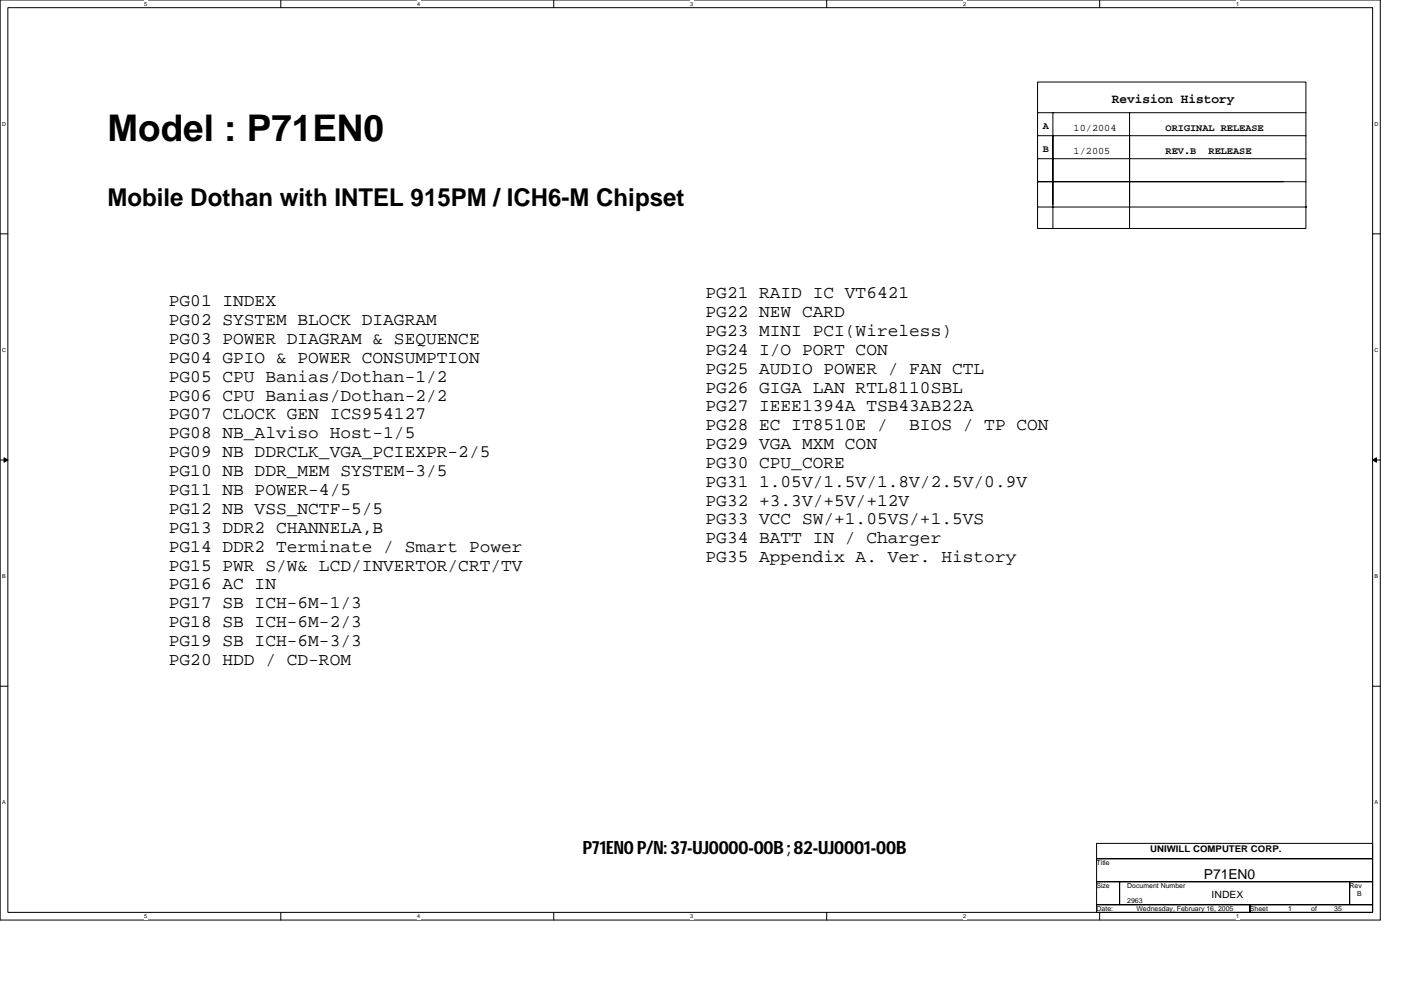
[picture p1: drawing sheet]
<svg xmlns="http://www.w3.org/2000/svg" width="297mm" height="210mm" viewBox="0 0 297 210" stroke-linecap="round" stroke-linejoin="round" font-family="sans-serif">
<defs><g id="words">
<text font-size="7.8" x="22.8" y="29.8">Model : P71EN0</text>
<text font-size="5.2" x="22.8" y="43.7">Mobile Dothan with INTEL 915PM / ICH6-M Chipset</text>
<text font-size="3.9" x="123.6" y="181.1">P71EN0 P/N: 37-UJ0000-00B ; 82-UJ0001-00B</text>
<g font-size="3.7">
<text x="35.8" y="64.9">PG01 INDEX</text>
<text x="149.6" y="63.3">PG21 RAID IC VT6421</text>
<text x="35.8" y="68.9">PG02 SYSTEM BLOCK DIAGRAM</text>
<text x="149.6" y="67.3">PG22 NEW CARD</text>
<text x="149.6" y="71.2">PG23 MINI PCI(Wireless)</text>
<text x="35.8" y="72.9">PG03 POWER DIAGRAM &amp; SEQUENCE</text>
<text x="35.8" y="76.9">PG04 GPIO &amp; POWER CONSUMPTION</text>
<text x="149.6" y="75.2">PG24 I/O PORT CON</text>
<text x="35.8" y="80.9">PG05 CPU Banias/Dothan-1/2</text>
<text x="149.6" y="79.2">PG25 AUDIO POWER / FAN CTL</text>
<text x="149.6" y="83.2">PG26 GIGA LAN RTL8110SBL</text>
<text x="35.8" y="84.9">PG06 CPU Banias/Dothan-2/2</text>
<text x="35.8" y="88.9">PG07 CLOCK GEN ICS954127</text>
<text x="149.6" y="87.2">PG27 IEEE1394A TSB43AB22A</text>
<text x="35.8" y="92.9">PG08 NB_Alviso Host-1/5</text>
<text x="149.6" y="91.2">PG28 EC IT8510E /</text>
<text x="149.6" y="95.2">PG29 VGA MXM CON</text>
<text x="192.8" y="91.2">BIOS / TP CON</text>
<text x="35.8" y="96.9">PG09 NB DDRCLK_VGA_PCIEXPR-2/5</text>
<text x="35.8" y="100.9">PG10 NB DDR_MEM SYSTEM-3/5</text>
<text x="149.6" y="99.2">PG30 CPU_CORE</text>
<text x="35.8" y="105">PG11 NB POWER-4/5</text>
<text x="149.6" y="103.2">PG31 1.05V/1.5V/1.8V/2.5V/0.9V</text>
<text x="149.6" y="107.2">PG32 +3.3V/+5V/+12V</text>
<text x="35.8" y="109">PG12 NB VSS_NCTF-5/5</text>
<text x="35.8" y="113">PG13 DDR2 CHANNELA,B</text>
<text x="149.6" y="111.2">PG33 VCC SW/+1.05VS/+1.5VS</text>
<text x="35.8" y="117">PG14 DDR2 Terminate / Smart Power</text>
<text x="149.6" y="115.2">PG34 BATT IN / Charger</text>
<text x="149.6" y="119.2">PG35 Appendix A. Ver. History</text>
<text x="35.8" y="121">PG15 PWR S/W&amp; LCD/INVERTOR/CRT/TV</text>
<text x="35.8" y="125">PG16 AC IN</text>
<text x="35.8" y="129">PG17 SB ICH-6M-1/3</text>
<text x="35.8" y="133">PG18 SB ICH-6M-2/3</text>
<text x="35.8" y="137">PG19 SB ICH-6M-3/3</text>
<text x="35.8" y="141">PG20 HDD / CD-ROM</text>
</g>
<text font-size="2.9" x="255.3" y="186.3">P71EN0</text>
<text font-size="2.8" x="235.8" y="21.8">Revision History</text>
<g font-size="2.1">
<text x="221.1" y="27.3">A</text>
<text x="227.6" y="27.8">10/2004</text>
<text x="247.1" y="27.8">ORIGINAL RELEASE</text>
<text x="221.1" y="32.2">B</text>
<text x="227.6" y="32.6">1/2005</text>
<text x="247.1" y="32.6">REV.B</text>
<text x="256.2" y="32.6">RELEASE</text>
<text x="256.9" y="190.5">INDEX</text>
</g>
<text font-size="1.9" x="243.9" y="180.6">UNIWILL COMPUTER CORP.</text>
<g font-size="1.5">
<text x="232.5" y="183.4">Title</text>
<text x="232.5" y="188.3">Size</text>
<text x="239" y="188.3">Document Number</text>
<text x="239" y="191.5">2963</text>
<text x="286.1" y="188.3">Rev</text>
<text x="287.8" y="189.9">B</text>
<text x="232.5" y="193.1">Date:</text>
<text x="241" y="193.1">Wednesday, February 16, 2005</text>
<text x="265" y="193.1">Sheet</text>
<text x="273.1" y="193.1">1</text>
<text x="278" y="193.1">of</text>
<text x="282.9" y="193.1">35</text>
</g>
<g font-size="1.2">
<text x="30.6" y="1.2">5</text>
<text x="88.5" y="1.2">4</text>
<text x="146.3" y="1.2">3</text>
<text x="204.2" y="1.2">2</text>
<text x="262.1" y="1.2">1</text>
<text x=".4" y="26.7">D</text>
<text x="291.4" y="26.7">D</text>
<text x=".4" y="74.6">C</text>
<text x="291.4" y="74.6">C</text>
<text x=".4" y="122.6">B</text>
<text x="291.4" y="122.6">B</text>
<text x=".4" y="170.5">A</text>
<text x="291.4" y="170.5">A</text>
<text x="30.6" y="194.7">5</text>
<text x="88.5" y="194.7">4</text>
<text x="146.3" y="194.7">3</text>
<text x="204.2" y="194.7">2</text>
<text x="262.1" y="194.7">1</text>
</g>
</g></defs>
<path d="M0 0h292.6v195.1h-292.6zM1.7 1.6h289.3v191.8h-289.3z" fill="none" stroke="#000" stroke-width=".21"/>
<g fill="#fff">
<path d="M30.6 .2h.6v1.3h-.6z"/>
<path d="M30.6 193.6h.6v1.3h-.6z"/>
</g>
<path d="M59.5 0v1.6M59.5 193.4v1.7" fill="none" stroke="#000" stroke-width=".21"/>
<g fill="#fff">
<path d="M88.5 .2h.6v1.3h-.6z"/>
<path d="M88.5 193.6h.6v1.3h-.6z"/>
</g>
<path d="M117.4 0v1.6M117.4 193.4v1.7" fill="none" stroke="#000" stroke-width=".21"/>
<g fill="#fff">
<path d="M146.3 .2h.7v1.3h-.7z"/>
<path d="M146.3 193.6h.7v1.3h-.7z"/>
</g>
<path d="M175.3 0v1.6M175.3 193.4v1.7" fill="none" stroke="#000" stroke-width=".21"/>
<g fill="#fff">
<path d="M204.2 .2h.7v1.3h-.7z"/>
<path d="M204.2 193.6h.7v1.3h-.7z"/>
</g>
<path d="M233.1 0v1.6M233.1 193.4v1.7" fill="none" stroke="#000" stroke-width=".21"/>
<g fill="#fff">
<path d="M262.1 .2h.6v1.3h-.6z"/>
<path d="M262.1 193.6h.6v1.3h-.6z"/>
<path d="M.4 25.6h.9v1.3h-.9z"/>
<path d="M291.4 25.6h.9v1.3h-.9z"/>
<path d="M.4 73.6h.9v1.3h-.9z"/>
<path d="M291.4 73.6h.9v1.3h-.9z"/>
</g>
<path d="M0 49.6h1.7M291 49.6h1.6" fill="none" stroke="#000" stroke-width=".21"/>
<g fill="#fff">
<path d="M.4 121.5h.8v1.3h-.8z"/>
<path d="M291.4 121.5h.8v1.3h-.8z"/>
</g>
<path d="M0 97.5h1.7M291 97.5h1.6" fill="none" stroke="#000" stroke-width=".21"/>
<path d="M.9 97.1l.8 .4-.8 .5zM291 97.5l.8-.4v.9z" fill="#000" stroke="#000" stroke-width=".21"/>
<g fill="#fff">
<path d="M.4 169.5h.8v1.3h-.8z"/>
<path d="M291.4 169.5h.8v1.3h-.8z"/>
</g>
<g fill="none" stroke="#000" stroke-width=".21">
<path d="M220 17.4h56.9v31h-56.9zM220 38.5h56.9M220 28.8h56.9M220 33.6h56.9M220 23.9h56.9M223.2 23.9v24.4M239.5 23.9v24.4M220 43.9h57M0 145.5h1.7M291 145.5h1.6M232.5 178.8h58.5v3.3h-58.5zM232.5 182.1h58.5v4.8h-58.5z"/>
<path d="M232.5 186.9h4.9v4.9h-4.9zM232.5 191.8h32.5v1.6h-32.5zM237.4 186.9h48.7v4.9h-48.7zM265 191.8h26v1.6h-26zM286.1 186.9h4.9v4.9h-4.9z"/>
</g>
<use href="#words"/>
</svg>
